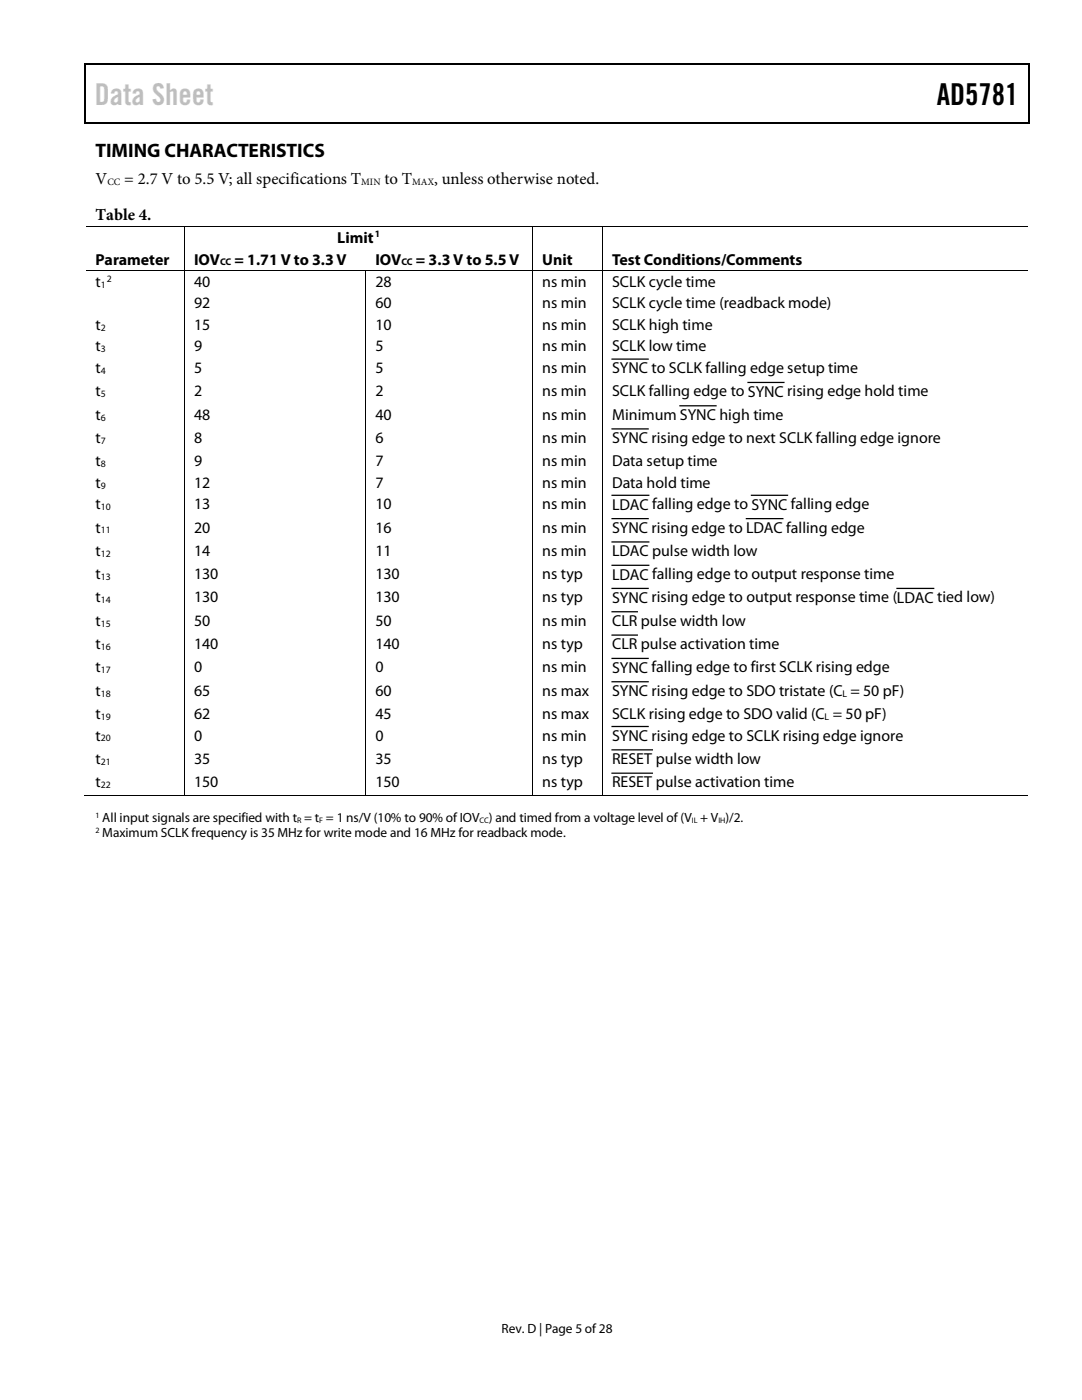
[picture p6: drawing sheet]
<svg xmlns="http://www.w3.org/2000/svg" width="216mm" height="279mm" viewBox="0 0 216 279" stroke-linecap="round" stroke-linejoin="round" font-family="sans-serif">
<defs><g id="words">
<text font-size="6" fill="#c1c1c1" x="18.9" y="20.9">Data Sheet</text>
<text font-size="6" x="186.9" y="20.9">AD5781</text>
<text font-size="3.9" x="19" y="31.3">TIMING CHARACTERISTICS</text>
<g font-size="3.3">
<text x="19" y="36.8">V</text>
<text x="24.8" y="36.8">= 2.7 V to 5.5 V; all specifications T</text>
<text x="76.7" y="36.8">to T</text>
<text x="86.6" y="36.8">, unless otherwise noted.</text>
<text x="19" y="43.9">Table 4.</text>
</g>
<g font-size="3.2">
<text x="19" y="52.8">Parameter</text>
<text x="38.7" y="52.8">IOV</text>
<text x="46.8" y="52.8">= 1.71V to 3.3V</text>
<text x="67.3" y="48.4">Limit</text>
<text x="74.9" y="52.8">IOV</text>
<text x="83" y="52.8">= 3.3V to 5.5V</text>
<text x="108.2" y="52.8">Unit</text>
<text x="122.1" y="52.8">Test Conditions/Comments</text>
<text x="19" y="57.3">t</text>
<text x="38.7" y="57.3">40</text>
<text x="74.9" y="57.3">28</text>
<text x="108.2" y="57.3">ns min</text>
<text x="122.1" y="57.3">SCLK cycle time</text>
<text x="19" y="65.9">t</text>
<text x="38.7" y="61.6">92</text>
<text x="38.7" y="65.9">15</text>
<text x="74.9" y="65.9">10</text>
<text x="74.9" y="61.6">60</text>
<text x="108.2" y="65.9">ns min</text>
<text x="108.2" y="61.6">ns min</text>
<text x="122.1" y="65.9">SCLK high time</text>
<text x="122.1" y="61.6">SCLK cycle time (readback mode)</text>
<text x="19" y="70.1">t</text>
<text x="38.7" y="70.1">9</text>
<text x="74.9" y="70.1">5</text>
<text x="108.2" y="70.1">ns min</text>
<text x="122.1" y="70.1">SCLK low time</text>
<text x="19" y="74.5">t</text>
<text x="38.7" y="74.5">5</text>
<text x="74.9" y="74.5">5</text>
<text x="108.2" y="74.5">ns min</text>
<text x="122.1" y="74.5">SYNC to SCLK falling edge setup time</text>
<text x="19" y="79.1">t</text>
<text x="19" y="83.8">t</text>
<text x="38.7" y="79.1">2</text>
<text x="38.7" y="83.8">48</text>
<text x="74.9" y="79.1">2</text>
<text x="74.9" y="83.8">40</text>
<text x="108.2" y="79.1">ns min</text>
<text x="108.2" y="83.8">ns min</text>
<text x="122.1" y="79.1">SCLK falling edge to SYNC rising edge hold time</text>
<text x="122.1" y="83.8">Minimum SYNC high time</text>
<text x="19" y="88.4">t</text>
<text x="38.7" y="88.4">8</text>
<text x="74.9" y="88.4">6</text>
<text x="108.2" y="88.4">ns min</text>
<text x="122.1" y="88.4">SYNC rising edge to next SCLK falling edge ignore</text>
<text x="19" y="93">t</text>
<text x="38.7" y="93">9</text>
<text x="74.9" y="93">7</text>
<text x="108.2" y="93">ns min</text>
<text x="122.1" y="93">Data setup time</text>
<text x="19" y="97.4">t</text>
<text x="19" y="101.6">t</text>
<text x="38.7" y="101.6">13</text>
<text x="38.7" y="97.4">12</text>
<text x="74.9" y="97.4">7</text>
<text x="74.9" y="101.6">10</text>
<text x="108.2" y="101.6">ns min</text>
<text x="108.2" y="97.4">ns min</text>
<text x="122.1" y="101.7">LDAC falling edge to SYNC falling edge</text>
<text x="122.1" y="97.4">Data hold time</text>
<text x="19" y="106.3">t</text>
<text x="38.7" y="106.3">20</text>
<text x="74.9" y="106.3">16</text>
<text x="108.2" y="106.3">ns min</text>
<text x="122.1" y="106.3">SYNC rising edge to LDAC falling edge</text>
<text x="19" y="111">t</text>
<text x="38.7" y="111">14</text>
<text x="74.9" y="111">11</text>
<text x="108.2" y="111">ns min</text>
<text x="122.1" y="111">LDAC pulse width low</text>
<text x="19" y="115.6">t</text>
<text x="38.7" y="115.6">130</text>
<text x="74.9" y="115.6">130</text>
<text x="108.2" y="115.6">ns typ</text>
<text x="122.1" y="115.7">LDAC falling edge to output response time</text>
<text x="19" y="120.2">t</text>
<text x="19" y="124.9">t</text>
<text x="38.7" y="120.2">130</text>
<text x="38.7" y="124.9">50</text>
<text x="74.9" y="120.2">130</text>
<text x="74.9" y="124.9">50</text>
<text x="108.2" y="120.2">ns typ</text>
<text x="108.2" y="124.9">ns min</text>
<text x="122.1" y="120.3">SYNC rising edge to output response time (LDAC tied low)</text>
<text x="122.1" y="124.9">CLR pulse width low</text>
<text x="19" y="129.5">t</text>
<text x="38.7" y="129.5">140</text>
<text x="74.9" y="129.5">140</text>
<text x="108.2" y="129.5">ns typ</text>
<text x="122.1" y="129.6">CLR pulse activation time</text>
<text x="19" y="134.2">t</text>
<text x="38.7" y="134.2">0</text>
<text x="74.9" y="134.2">0</text>
<text x="108.2" y="134.2">ns min</text>
<text x="122.1" y="134.2">SYNC falling edge to first SCLK rising edge</text>
<text x="19" y="138.9">t</text>
<text x="19" y="143.5">t</text>
<text x="38.7" y="138.9">65</text>
<text x="38.7" y="143.5">62</text>
<text x="74.9" y="138.9">60</text>
<text x="74.9" y="143.5">45</text>
<text x="108.2" y="138.9">ns max</text>
<text x="108.2" y="143.5">ns max</text>
<text x="122.1" y="138.9">SYNC rising edge to SDO tristate (C = 50 pF)</text>
<text x="122.1" y="143.5">SCLK rising edge to SDO valid (C = 50 pF)</text>
<text x="19" y="147.8">t</text>
<text x="38.7" y="147.8">0</text>
<text x="74.9" y="147.8">0</text>
<text x="108.2" y="147.8">ns min</text>
<text x="122.1" y="147.8">SYNC rising edge to SCLK rising edge ignore</text>
<text x="19" y="152.4">t</text>
<text x="38.7" y="152.4">35</text>
<text x="74.9" y="152.4">35</text>
<text x="108.2" y="152.4">ns typ</text>
<text x="122.1" y="152.5">RESET pulse width low</text>
<text x="19" y="157.1">t</text>
<text x="38.7" y="157.1">150</text>
<text x="74.9" y="157.1">150</text>
<text x="108.2" y="157.1">ns typ</text>
<text x="122.1" y="157.1">RESET pulse activation time</text>
</g>
<g font-size="2.7">
<text x="20.4" y="164">All input signals are specified with t = t = 1 ns/V (10% to 90% of IOV ) and timed from a voltage level of (V + V )/2.</text>
<text x="20.4" y="167">Maximum SCLK frequency is 35 MHz for write mode and 16 MHz for readback mode.</text>
<text x="100.1" y="266">Rev. D | Page 5 of28</text>
</g>
<g font-size="1.9">
<text x="21.4" y="37">CC</text>
<text x="72.1" y="37">MIN</text>
<text x="82.3" y="37">MAX</text>
<text x="74.8" y="47.4">1</text>
<text x="43.9" y="53">CC</text>
<text x="80.1" y="53">CC</text>
<text x="20.1" y="57.4">1</text>
<text x="21.3" y="56.2">2</text>
<text x="20.1" y="66">2</text>
<text x="20.1" y="70.3">3</text>
<text x="20.1" y="74.6">4</text>
<text x="20.1" y="79.3">5</text>
<text x="20.1" y="83.9">6</text>
<text x="20.1" y="88.6">7</text>
<text x="20.1" y="93.2">8</text>
<text x="20.1" y="97.5">9</text>
<text x="20.1" y="101.8">10</text>
<text x="20.1" y="106.5">11</text>
<text x="20.1" y="111.1">12</text>
<text x="20.1" y="115.8">13</text>
<text x="20.1" y="120.4">14</text>
<text x="20.1" y="125.1">15</text>
<text x="20.1" y="129.7">16</text>
<text x="20.1" y="134.4">17</text>
<text x="20.1" y="139">18</text>
<text x="20.1" y="143.7">19</text>
<text x="164.5" y="143.7">L</text>
<text x="168.1" y="139">L</text>
<text x="20.1" y="148">20</text>
<text x="20.1" y="152.6">21</text>
<text x="20.1" y="157.3">22</text>
</g>
<g font-size="1.6">
<text x="19" y="163.2">1</text>
<text x="19" y="166.2">2</text>
<text x="59.3" y="164.2">R</text>
<text x="63.7" y="164.2">F</text>
<text x="95.7" y="164.2">CC</text>
<text x="138" y="164.2">IL</text>
<text x="143.3" y="164.2">IH</text>
</g>
</g></defs>
<g fill="#000">
<path d="M16.9 12.7h.2v1h-.2zM16.9 12.7h.2v.3h-.2zM82.5 12.7h.3v.3h-.3zM205.1 12.7h.3v1h-.3zM205.1 12.7h.3v.3h-.3zM16.9 24.4h.2v.2h-.2zM82.3 24.4h.2v.2h-.2zM205.1 24.4h.3v.2h-.3zM36.7 45.1h.2v.2h-.2zM36.7 54h.2v.1h-.2zM72.9 54h.2v.1h-.2zM73.1 54h.2v.1h-.2z"/>
<path d="M106.2 45.1h.2v.2h-.2zM106.2 54h.2v.1h-.2zM120.1 45.1h.2v.2h-.2zM120.1 54h.2v.1h-.2zM36.7 158.6h.2v.2h-.2zM72.9 158.6h.2v.2h-.2zM106.2 158.6h.2v.2h-.2zM120.1 158.6h.2v.2h-.2z"/>
</g>
<g fill="none" stroke="#000" stroke-width=".25">
<path d="M17 13.7v10.7M17.1 12.8h65.4M82.8 12.8h122.3M205.2 13.7v10.7M17.1 24.5h188M122.1 71.7h7.2M149.3 76.3h7.1M122.1 85.6h7.2M122.1 98.8h7.4M135.7 81h7.2M149.9 98.8h7.2M122.1 103.5h7.2"/>
<path d="M122.1 108.2h7.4M122.1 112.8h7.4M122.1 117.4h7.2M148.9 103.5h7.3M179 117.4h7.3M122.1 122.1h5.1M122.1 126.7h5.1M122.1 131.4h7.2M122.1 136.1h7.2M122.1 145h7.2M122.1 149.6h8.1M122.1 154.3h8.1"/>
</g>
<g fill="none" stroke="#000" stroke-width=".2">
<path d="M17.1 45.2h19.6M17.1 54.1h19.6M36.8 45.3v8.7M36.8 54.1v104.5M36.9 45.2h69.3M36.9 54.1h36M73 54.1v104.5M73.3 54.1h32.9M106.3 45.3v8.7M106.3 54.1v104.5M106.4 45.2h13.7M106.4 54.1h13.7"/>
<path d="M120.2 45.3v8.7M120.2 54.1v104.5M120.3 45.2h84.8M120.3 54.1h84.8M16.9 158.7h19.8M36.9 158.7h36M73.1 158.7h33.1M106.4 158.7h13.7M120.3 158.7h84.8"/>
</g>
<use href="#words"/>
</svg>
